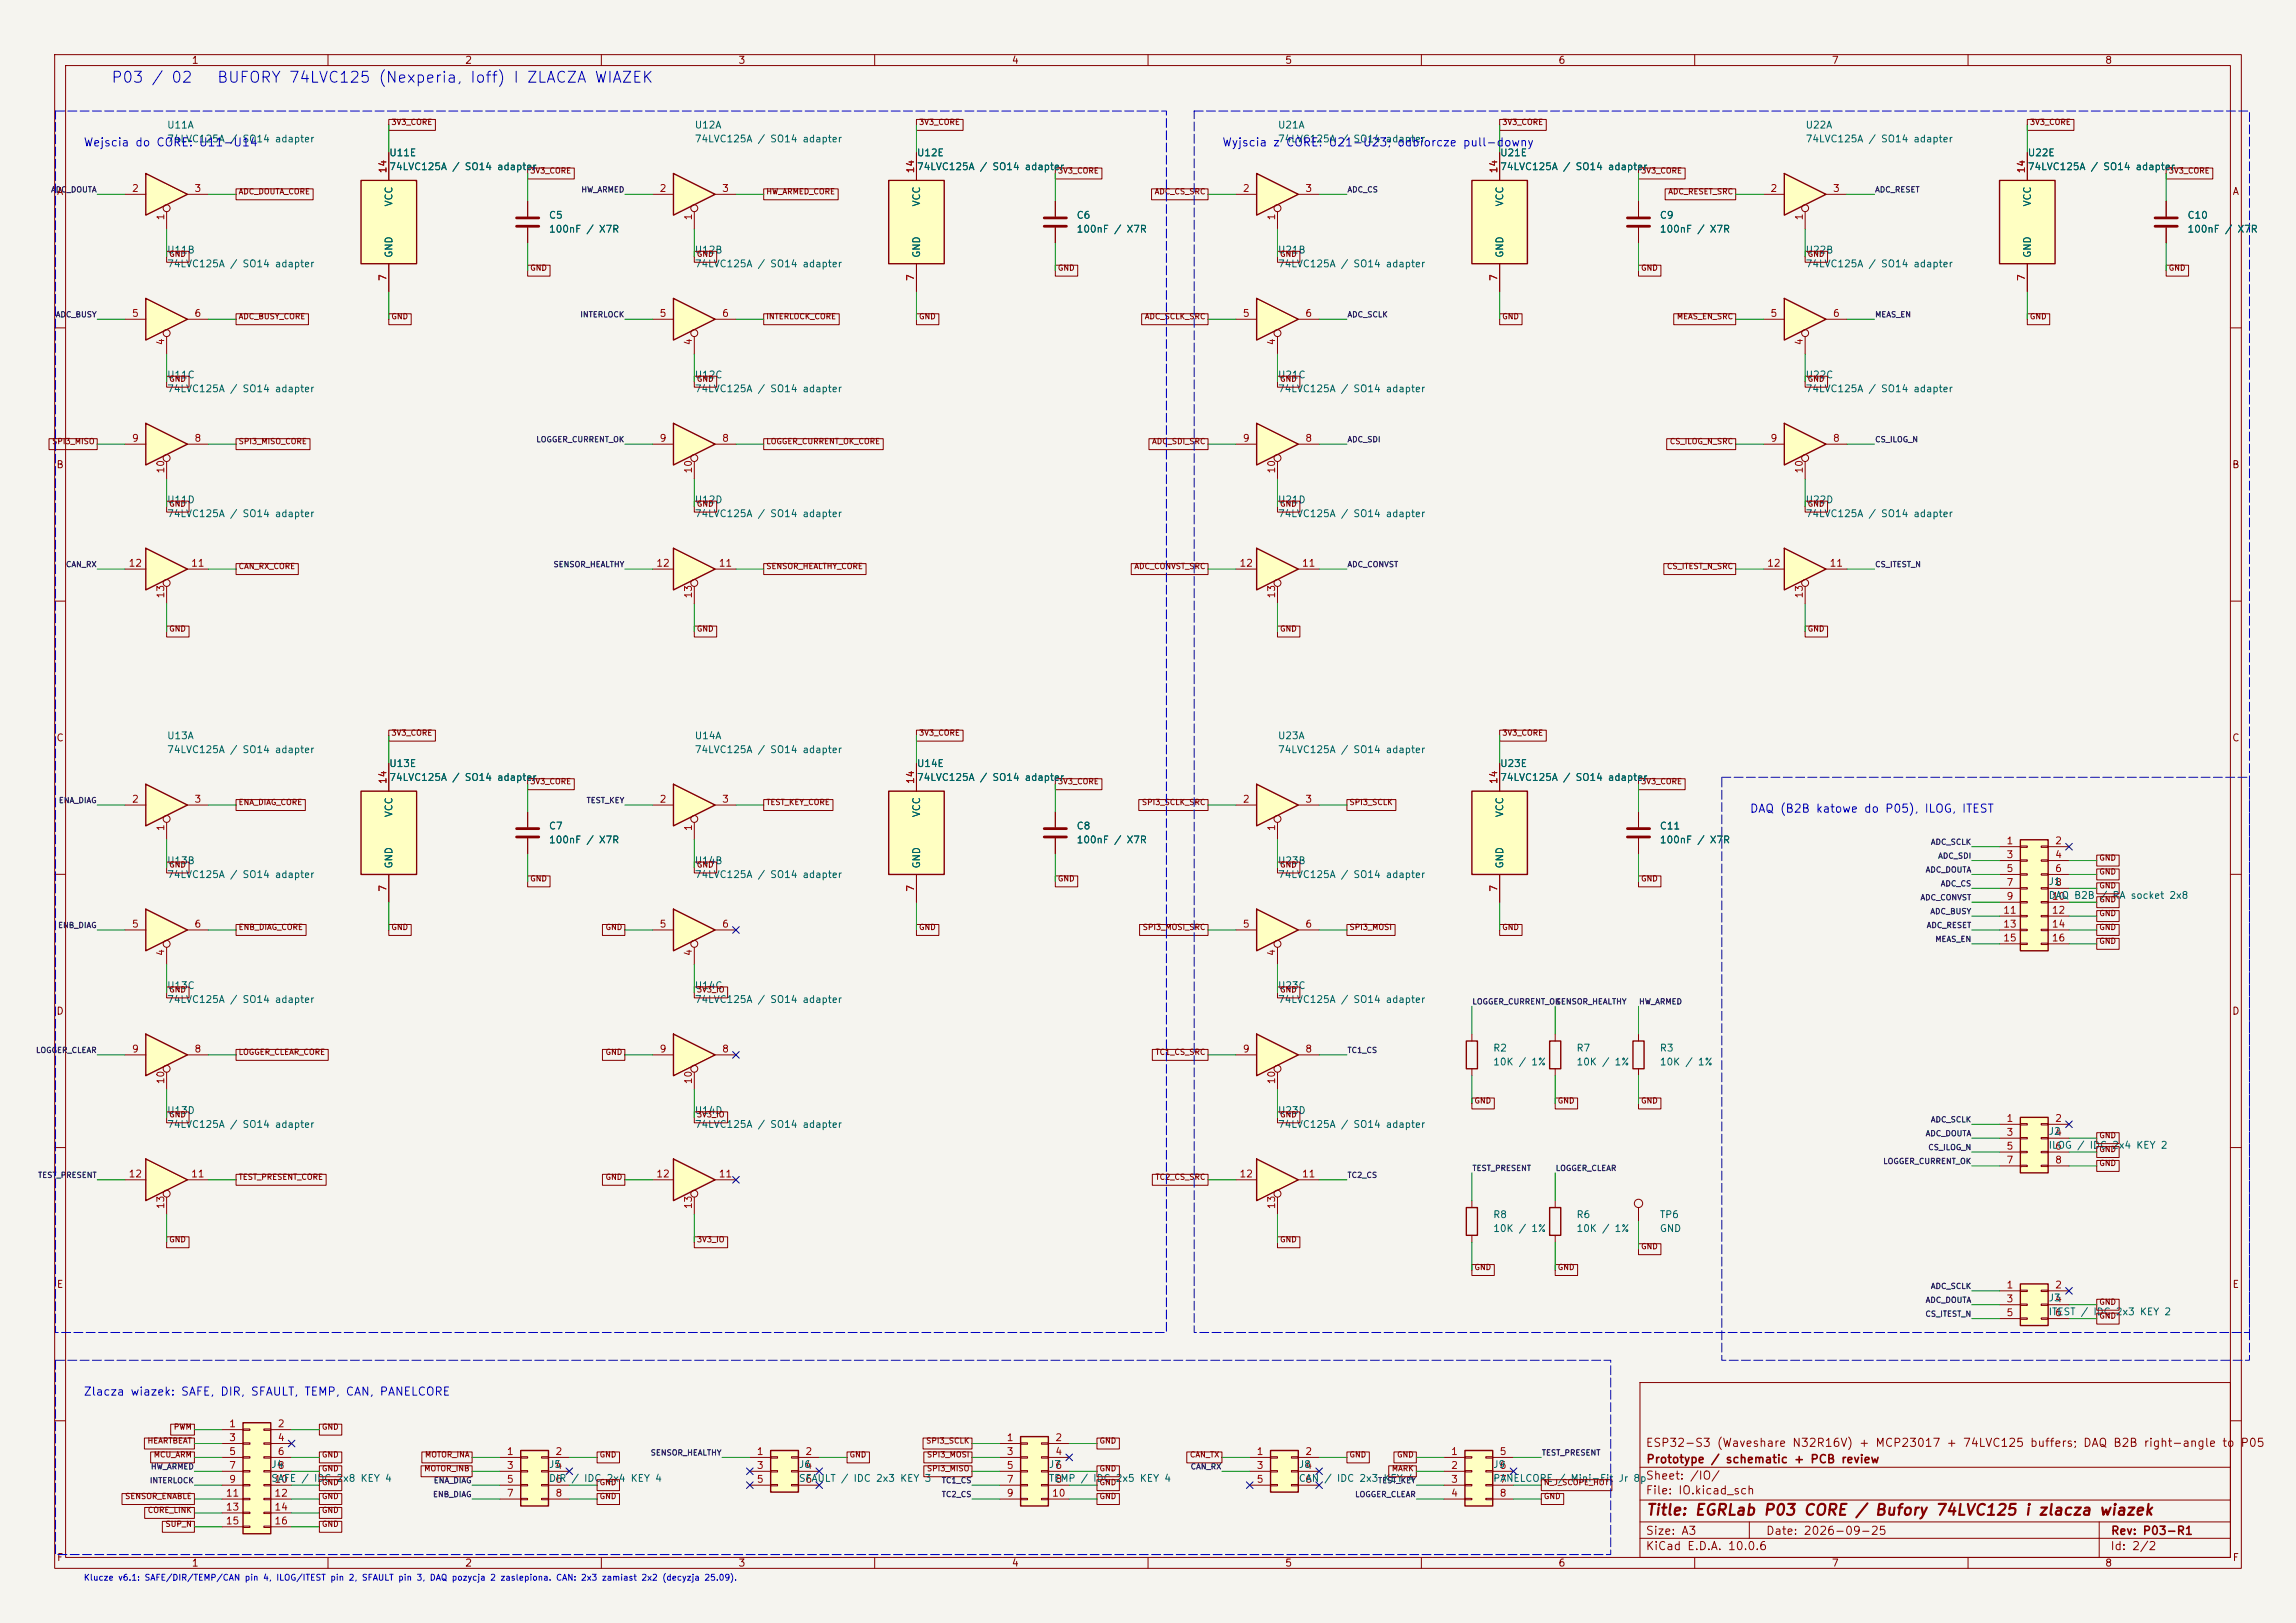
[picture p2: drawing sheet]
<svg xmlns="http://www.w3.org/2000/svg" width="420mm" height="297mm" viewBox="0 0 420 297" stroke-linecap="round" stroke-linejoin="round" font-family="sans-serif">
<defs><g id="words">
<g font-size="2" fill="#0000c2">
<text x="20.2" y="15.6">P03 / 02</text>
<text x="39.6" y="15.6">BUFORY 74LVC125 (Nexperia, Ioff) I ZLACZA WIAZEK</text>
</g>
<text font-size="2" fill="#840000" x="301" y="277.8">Title: EGRLab P03 CORE / Bufory 74LVC125 i zlacza wiazek</text>
<g font-size="1.5" fill="#0000c2">
<text x="15.2" y="27.2">Wejscia do CORE: U11-U14</text>
<text x="223.5" y="27.2">Wyjscia z CORE: U21-U23; odbiorcze pull-downy</text>
<text x="320" y="149.1">DAQ (B2B katowe do P05), ILOG, ITEST</text>
<text x="15.2" y="255.8">Zlacza wiazek: SAFE, DIR, SFAULT, TEMP, CAN, PANELCORE</text>
</g>
<g font-size="1.5" fill="#840000">
<text x="300.9" y="265.1">ESP32-S3 (Waveshare N32R16V) + MCP23017 + 74LVC125 buffers; DAQ B2B right-angle to P05</text>
<text x="301" y="268.1">Prototype / schematic + PCB review</text>
<text x="300.9" y="273.8">File: IO.kicad_sch</text>
<text x="300.9" y="271.1">Sheet: /IO/</text>
<text x="300.9" y="281.2">Size: A3</text>
<text x="322.9" y="281.2">Date: 2026-09-25</text>
<text x="386" y="281.2">Rev: P03-R1</text>
<text x="300.9" y="284">KiCad E.D.A. 10.0.6</text>
<text x="385.9" y="284">Id: 2/2</text>
</g>
<g font-size="1.3" fill="#840000">
<text x="35" y="12">1</text>
<text x="85" y="12">2</text>
<text x="135" y="12">3</text>
<text x="185" y="12">4</text>
<text x="235" y="12">5</text>
<text x="285" y="12">6</text>
<text x="335" y="12">7</text>
<text x="385" y="12">8</text>
<text x="10.3" y="36">A</text>
<text x="408.3" y="36">A</text>
<text x="10.2" y="86">B</text>
<text x="408.2" y="86">B</text>
<text x="10.2" y="136">C</text>
<text x="408.2" y="136">C</text>
<text x="10.2" y="186">D</text>
<text x="408.2" y="186">D</text>
<text x="10.3" y="236">E</text>
<text x="408.3" y="236">E</text>
<text x="10.3" y="286">F</text>
<text x="35" y="287">1</text>
<text x="85" y="287">2</text>
<text x="135" y="287">3</text>
<text x="185" y="287">4</text>
<text x="235" y="287">5</text>
<text x="285" y="287">6</text>
<text x="335" y="287">7</text>
<text x="385" y="287">8</text>
<text x="408.3" y="286">F</text>
</g>
<g font-size="1.3" fill="#006464">
<text x="30.5" y="23.8">U11A</text>
<text x="127" y="23.8">U12A</text>
<text x="233.7" y="23.8">U21A</text>
<text x="330.2" y="23.8">U22A</text>
<text x="30.5" y="26.4">74LVC125A / SO14 adapter</text>
<text x="71.1" y="28.9">U11E</text>
<text x="127" y="26.4">74LVC125A / SO14 adapter</text>
<text x="167.6" y="28.9">U12E</text>
<text x="233.7" y="26.4">74LVC125A / SO14 adapter</text>
<text x="274.3" y="28.9">U21E</text>
<text x="330.2" y="26.4">74LVC125A / SO14 adapter</text>
<text x="370.8" y="28.9">U22E</text>
<text x="71.1" y="31.4">74LVC125A / SO14 adapter</text>
<text x="167.6" y="31.4">74LVC125A / SO14 adapter</text>
<text x="274.3" y="31.4">74LVC125A / SO14 adapter</text>
<text x="370.8" y="31.4">74LVC125A / SO14 adapter</text>
<text x="72.1" y="37.9" transform="rotate(-90 72.1 37.9)">VCC</text>
<text x="100.3" y="40.3">C5</text>
<text x="168.6" y="37.9" transform="rotate(-90 168.6 37.9)">VCC</text>
<text x="196.8" y="40.3">C6</text>
<text x="275.3" y="37.9" transform="rotate(-90 275.3 37.9)">VCC</text>
<text x="303.5" y="40.3">C9</text>
<text x="371.8" y="37.9" transform="rotate(-90 371.8 37.9)">VCC</text>
<text x="400" y="40.3">C10</text>
<text x="30.5" y="46.7">U11B</text>
<text x="72.1" y="47.3" transform="rotate(-90 72.1 47.3)">GND</text>
<text x="100.3" y="42.9">100nF / X7R</text>
<text x="127" y="46.7">U12B</text>
<text x="168.6" y="47.3" transform="rotate(-90 168.6 47.3)">GND</text>
<text x="196.8" y="42.9">100nF / X7R</text>
<text x="233.7" y="46.7">U21B</text>
<text x="275.3" y="47.3" transform="rotate(-90 275.3 47.3)">GND</text>
<text x="303.5" y="42.9">100nF / X7R</text>
<text x="330.2" y="46.7">U22B</text>
<text x="371.8" y="47.3" transform="rotate(-90 371.8 47.3)">GND</text>
<text x="400" y="42.9">100nF / X7R</text>
<text x="30.5" y="49.2">74LVC125A / SO14 adapter</text>
<text x="127" y="49.2">74LVC125A / SO14 adapter</text>
<text x="233.7" y="49.2">74LVC125A / SO14 adapter</text>
<text x="330.2" y="49.2">74LVC125A / SO14 adapter</text>
<text x="30.5" y="69.5">U11C</text>
<text x="127" y="69.5">U12C</text>
<text x="233.7" y="69.5">U21C</text>
<text x="330.2" y="69.5">U22C</text>
<text x="30.5" y="72.1">74LVC125A / SO14 adapter</text>
<text x="127" y="72.1">74LVC125A / SO14 adapter</text>
<text x="233.7" y="72.1">74LVC125A / SO14 adapter</text>
<text x="330.2" y="72.1">74LVC125A / SO14 adapter</text>
<text x="30.5" y="92.4">U11D</text>
<text x="30.5" y="94.9">74LVC125A / SO14 adapter</text>
<text x="127" y="92.4">U12D</text>
<text x="127" y="94.9">74LVC125A / SO14 adapter</text>
<text x="233.7" y="92.4">U21D</text>
<text x="233.7" y="94.9">74LVC125A / SO14 adapter</text>
<text x="330.2" y="92.4">U22D</text>
<text x="330.2" y="94.9">74LVC125A / SO14 adapter</text>
<text x="30.5" y="135.6">U13A</text>
<text x="127" y="135.6">U14A</text>
<text x="233.7" y="135.6">U23A</text>
<text x="30.5" y="138.1">74LVC125A / SO14 adapter</text>
<text x="71.1" y="140.7">U13E</text>
<text x="71.1" y="143.2">74LVC125A / SO14 adapter</text>
<text x="127" y="138.1">74LVC125A / SO14 adapter</text>
<text x="167.6" y="140.7">U14E</text>
<text x="167.6" y="143.2">74LVC125A / SO14 adapter</text>
<text x="233.7" y="138.1">74LVC125A / SO14 adapter</text>
<text x="274.3" y="140.7">U23E</text>
<text x="274.3" y="143.2">74LVC125A / SO14 adapter</text>
<text x="72.1" y="149.7" transform="rotate(-90 72.1 149.7)">VCC</text>
<text x="168.6" y="149.7" transform="rotate(-90 168.6 149.7)">VCC</text>
<text x="275.3" y="149.7" transform="rotate(-90 275.3 149.7)">VCC</text>
<text x="100.3" y="152.1">C7</text>
<text x="100.3" y="154.6">100nF / X7R</text>
<text x="196.8" y="152.1">C8</text>
<text x="196.8" y="154.6">100nF / X7R</text>
<text x="303.5" y="152.1">C11</text>
<text x="303.5" y="154.6">100nF / X7R</text>
<text x="30.5" y="158.4">U13B</text>
<text x="30.5" y="161">74LVC125A / SO14 adapter</text>
<text x="72.1" y="159" transform="rotate(-90 72.1 159)">GND</text>
<text x="127" y="158.4">U14B</text>
<text x="127" y="161">74LVC125A / SO14 adapter</text>
<text x="168.6" y="159" transform="rotate(-90 168.6 159)">GND</text>
<text x="233.7" y="158.4">U23B</text>
<text x="233.7" y="161">74LVC125A / SO14 adapter</text>
<text x="275.3" y="159" transform="rotate(-90 275.3 159)">GND</text>
<text x="374.6" y="162.3">J1</text>
<text x="374.6" y="164.8">DAQ B2B / RA socket 2x8</text>
<text x="30.5" y="181.3">U13C</text>
<text x="30.5" y="183.8">74LVC125A / SO14 adapter</text>
<text x="127" y="181.3">U14C</text>
<text x="127" y="183.8">74LVC125A / SO14 adapter</text>
<text x="233.7" y="181.3">U23C</text>
<text x="233.7" y="183.8">74LVC125A / SO14 adapter</text>
<text x="273" y="192.7">R2</text>
<text x="273" y="195.3">10K / 1%</text>
<text x="288.3" y="192.7">R7</text>
<text x="288.3" y="195.3">10K / 1%</text>
<text x="303.5" y="192.7">R3</text>
<text x="303.5" y="195.3">10K / 1%</text>
<text x="30.5" y="204.2">U13D</text>
<text x="30.5" y="206.7">74LVC125A / SO14 adapter</text>
<text x="127" y="204.2">U14D</text>
<text x="127" y="206.7">74LVC125A / SO14 adapter</text>
<text x="233.7" y="204.2">U23D</text>
<text x="233.7" y="206.7">74LVC125A / SO14 adapter</text>
<text x="374.6" y="208">J2</text>
<text x="374.6" y="210.5">ILOG / IDC 2x4 KEY 2</text>
<text x="273" y="223.2">R8</text>
<text x="273" y="225.8">10K / 1%</text>
<text x="288.3" y="223.2">R6</text>
<text x="288.3" y="225.8">10K / 1%</text>
<text x="303.5" y="223.2">TP6</text>
<text x="303.5" y="225.8">GND</text>
<text x="374.6" y="238.5">J3</text>
<text x="374.6" y="241">ITEST / IDC 2x3 KEY 2</text>
<text x="49.5" y="268.9">J4</text>
<text x="100.3" y="268.9">J5</text>
<text x="146" y="268.9">J6</text>
<text x="191.8" y="268.9">J7</text>
<text x="237.5" y="268.9">J8</text>
<text x="273" y="268.9">J9</text>
<text x="49.5" y="271.5">SAFE / IDC 2x8 KEY 4</text>
<text x="100.3" y="271.5">DIR / IDC 2x4 KEY 4</text>
<text x="146" y="271.5">SFAULT / IDC 2x3 KEY 3</text>
<text x="191.8" y="271.5">TEMP / IDC 2x5 KEY 4</text>
<text x="237.5" y="271.5">CAN / IDC 2x3 KEY 4</text>
<text x="273" y="271.5">PANELCORE / Mini-Fit Jr 8p</text>
</g>
<g font-size="1.3" fill="#a90000">
<text x="24" y="35.4">2</text>
<text x="35.5" y="35.4">3</text>
<text x="71" y="31.8" transform="rotate(-90 71 31.8)">14</text>
<text x="120.6" y="35.4">2</text>
<text x="132" y="35.4">3</text>
<text x="167.5" y="31.8" transform="rotate(-90 167.5 31.8)">14</text>
<text x="227.2" y="35.4">2</text>
<text x="238.7" y="35.4">3</text>
<text x="274.2" y="31.8" transform="rotate(-90 274.2 31.8)">14</text>
<text x="323.8" y="35.4">2</text>
<text x="335.2" y="35.4">3</text>
<text x="370.7" y="31.8" transform="rotate(-90 370.7 31.8)">14</text>
<text x="30.3" y="40.4" transform="rotate(-90 30.3 40.4)">1</text>
<text x="126.9" y="40.4" transform="rotate(-90 126.9 40.4)">1</text>
<text x="233.5" y="40.4" transform="rotate(-90 233.5 40.4)">1</text>
<text x="330.1" y="40.4" transform="rotate(-90 330.1 40.4)">1</text>
<text x="71" y="51.5" transform="rotate(-90 71 51.5)">7</text>
<text x="167.5" y="51.5" transform="rotate(-90 167.5 51.5)">7</text>
<text x="274.2" y="51.5" transform="rotate(-90 274.2 51.5)">7</text>
<text x="370.7" y="51.5" transform="rotate(-90 370.7 51.5)">7</text>
<text x="24" y="58.3">5</text>
<text x="35.5" y="58.3">6</text>
<text x="120.6" y="58.3">5</text>
<text x="132" y="58.3">6</text>
<text x="227.2" y="58.3">5</text>
<text x="238.7" y="58.3">6</text>
<text x="323.8" y="58.3">5</text>
<text x="335.2" y="58.3">6</text>
<text x="30.3" y="63.3" transform="rotate(-90 30.3 63.3)">4</text>
<text x="126.9" y="63.3" transform="rotate(-90 126.9 63.3)">4</text>
<text x="233.5" y="63.3" transform="rotate(-90 233.5 63.3)">4</text>
<text x="330.1" y="63.3" transform="rotate(-90 330.1 63.3)">4</text>
<text x="24" y="81.1">9</text>
<text x="35.5" y="81.1">8</text>
<text x="120.6" y="81.1">9</text>
<text x="132" y="81.1">8</text>
<text x="227.2" y="81.1">9</text>
<text x="238.7" y="81.1">8</text>
<text x="323.8" y="81.1">9</text>
<text x="335.2" y="81.1">8</text>
<text x="30.3" y="86.7" transform="rotate(-90 30.3 86.7)">10</text>
<text x="126.9" y="86.7" transform="rotate(-90 126.9 86.7)">10</text>
<text x="233.5" y="86.7" transform="rotate(-90 233.5 86.7)">10</text>
<text x="330.1" y="86.7" transform="rotate(-90 330.1 86.7)">10</text>
<text x="23.4" y="104">12</text>
<text x="34.9" y="104">11</text>
<text x="119.9" y="104">12</text>
<text x="131.4" y="104">11</text>
<text x="226.6" y="104">12</text>
<text x="238.1" y="104">11</text>
<text x="323.1" y="104">12</text>
<text x="334.6" y="104">11</text>
<text x="30.3" y="109.6" transform="rotate(-90 30.3 109.6)">13</text>
<text x="126.9" y="109.6" transform="rotate(-90 126.9 109.6)">13</text>
<text x="233.5" y="109.6" transform="rotate(-90 233.5 109.6)">13</text>
<text x="330.1" y="109.6" transform="rotate(-90 330.1 109.6)">13</text>
<text x="71" y="143.6" transform="rotate(-90 71 143.6)">14</text>
<text x="167.5" y="143.6" transform="rotate(-90 167.5 143.6)">14</text>
<text x="274.2" y="143.6" transform="rotate(-90 274.2 143.6)">14</text>
<text x="24" y="147.2">2</text>
<text x="35.5" y="147.2">3</text>
<text x="120.6" y="147.2">2</text>
<text x="132" y="147.2">3</text>
<text x="227.2" y="147.2">2</text>
<text x="238.7" y="147.2">3</text>
<text x="30.3" y="152.2" transform="rotate(-90 30.3 152.2)">1</text>
<text x="126.9" y="152.2" transform="rotate(-90 126.9 152.2)">1</text>
<text x="233.5" y="152.2" transform="rotate(-90 233.5 152.2)">1</text>
<text x="366.9" y="154.8">1</text>
<text x="375.8" y="154.8">2</text>
<text x="366.9" y="157.3">3</text>
<text x="366.9" y="159.9">5</text>
<text x="375.8" y="157.3">4</text>
<text x="375.8" y="159.9">6</text>
<text x="71" y="163.3" transform="rotate(-90 71 163.3)">7</text>
<text x="167.5" y="163.3" transform="rotate(-90 167.5 163.3)">7</text>
<text x="274.2" y="163.3" transform="rotate(-90 274.2 163.3)">7</text>
<text x="366.3" y="167.5">11</text>
<text x="366.9" y="162.4">7</text>
<text x="366.9" y="165">9</text>
<text x="375.2" y="165">10</text>
<text x="375.2" y="167.5">12</text>
<text x="375.8" y="162.4">8</text>
<text x="24" y="170">5</text>
<text x="35.5" y="170">6</text>
<text x="120.6" y="170">5</text>
<text x="132" y="170">6</text>
<text x="227.2" y="170">5</text>
<text x="238.7" y="170">6</text>
<text x="366.3" y="170">13</text>
<text x="366.3" y="172.6">15</text>
<text x="375.2" y="170">14</text>
<text x="375.2" y="172.6">16</text>
<text x="30.3" y="175" transform="rotate(-90 30.3 175)">4</text>
<text x="126.9" y="175" transform="rotate(-90 126.9 175)">4</text>
<text x="233.5" y="175" transform="rotate(-90 233.5 175)">4</text>
<text x="24" y="192.9">9</text>
<text x="35.5" y="192.9">8</text>
<text x="120.6" y="192.9">9</text>
<text x="132" y="192.9">8</text>
<text x="227.2" y="192.9">9</text>
<text x="238.7" y="192.9">8</text>
<text x="30.3" y="198.5" transform="rotate(-90 30.3 198.5)">10</text>
<text x="126.9" y="198.5" transform="rotate(-90 126.9 198.5)">10</text>
<text x="233.5" y="198.5" transform="rotate(-90 233.5 198.5)">10</text>
<text x="366.9" y="205.6">1</text>
<text x="366.9" y="208.1">3</text>
<text x="375.8" y="205.6">2</text>
<text x="375.8" y="208.1">4</text>
<text x="23.4" y="215.8">12</text>
<text x="34.9" y="215.8">11</text>
<text x="119.9" y="215.8">12</text>
<text x="131.4" y="215.8">11</text>
<text x="226.6" y="215.8">12</text>
<text x="238.1" y="215.8">11</text>
<text x="366.9" y="210.7">5</text>
<text x="366.9" y="213.2">7</text>
<text x="375.8" y="210.7">6</text>
<text x="375.8" y="213.2">8</text>
<text x="30.3" y="221.4" transform="rotate(-90 30.3 221.4)">13</text>
<text x="126.9" y="221.4" transform="rotate(-90 126.9 221.4)">13</text>
<text x="233.5" y="221.4" transform="rotate(-90 233.5 221.4)">13</text>
<text x="366.9" y="236.1">1</text>
<text x="366.9" y="238.6">3</text>
<text x="375.8" y="236.1">2</text>
<text x="375.8" y="238.6">4</text>
<text x="366.9" y="241.2">5</text>
<text x="375.8" y="241.2">6</text>
<text x="41.8" y="261.5">1</text>
<text x="50.7" y="261.5">2</text>
<text x="41.8" y="264">3</text>
<text x="41.8" y="266.6">5</text>
<text x="41.8" y="269.1">7</text>
<text x="50.7" y="264">4</text>
<text x="50.7" y="266.6">6</text>
<text x="50.7" y="269.1">8</text>
<text x="92.6" y="266.6">1</text>
<text x="92.6" y="269.1">3</text>
<text x="101.5" y="266.6">2</text>
<text x="101.5" y="269.1">4</text>
<text x="138.3" y="266.6">1</text>
<text x="138.3" y="269.1">3</text>
<text x="147.2" y="266.6">2</text>
<text x="147.2" y="269.1">4</text>
<text x="184.1" y="264">1</text>
<text x="184.1" y="266.6">3</text>
<text x="184.1" y="269.1">5</text>
<text x="192.9" y="264">2</text>
<text x="192.9" y="266.6">4</text>
<text x="192.9" y="269.1">6</text>
<text x="229.8" y="266.6">1</text>
<text x="229.8" y="269.1">3</text>
<text x="238.7" y="266.6">2</text>
<text x="238.7" y="269.1">4</text>
<text x="265.3" y="266.6">1</text>
<text x="265.3" y="269.1">2</text>
<text x="274.2" y="266.6">5</text>
<text x="274.2" y="269.1">6</text>
<text x="41.2" y="274.2">11</text>
<text x="41.8" y="271.6">9</text>
<text x="50.1" y="271.6">10</text>
<text x="50.1" y="274.2">12</text>
<text x="92.6" y="271.6">5</text>
<text x="92.6" y="274.2">7</text>
<text x="101.5" y="271.6">6</text>
<text x="101.5" y="274.2">8</text>
<text x="138.3" y="271.6">5</text>
<text x="147.2" y="271.6">6</text>
<text x="184.1" y="271.6">7</text>
<text x="184.1" y="274.2">9</text>
<text x="192.3" y="274.2">10</text>
<text x="192.9" y="271.6">8</text>
<text x="229.8" y="271.6">5</text>
<text x="238.7" y="271.6">6</text>
<text x="265.3" y="271.6">3</text>
<text x="265.3" y="274.2">4</text>
<text x="274.2" y="271.6">7</text>
<text x="274.2" y="274.2">8</text>
<text x="41.2" y="276.7">13</text>
<text x="41.2" y="279.3">15</text>
<text x="50.1" y="276.7">14</text>
<text x="50.1" y="279.3">16</text>
</g>
<text font-size="1.1" fill="#0000c2" x="15.2" y="289.5">Klucze v6.1: SAFE/DIR/TEMP/CAN pin 4, ILOG/ITEST pin 2, SFAULT pin 3, DAQ pozycja 2 zaslepiona. CAN: 2x3 zamiast 2x2 (decyzja 25.09).</text>
<g font-size="1" fill="#840000">
<text x="71.5" y="23.1">3V3_CORE</text>
<text x="168" y="23.1">3V3_CORE</text>
<text x="274.7" y="23.1">3V3_CORE</text>
<text x="371.2" y="23.1">3V3_CORE</text>
<text x="43.6" y="35.8">ADC_DOUTA_CORE</text>
<text x="96.9" y="32">3V3_CORE</text>
<text x="140.1" y="35.8">HW_ARMED_CORE</text>
<text x="193.4" y="32">3V3_CORE</text>
<text x="211.1" y="35.8">ADC_CS_SRC</text>
<text x="300.1" y="32">3V3_CORE</text>
<text x="305.1" y="35.8">ADC_RESET_SRC</text>
<text x="396.6" y="32">3V3_CORE</text>
<text x="30.9" y="47.2">GND</text>
<text x="127.4" y="47.2">GND</text>
<text x="234.1" y="47.2">GND</text>
<text x="330.6" y="47.2">GND</text>
<text x="96.9" y="49.8">GND</text>
<text x="193.4" y="49.8">GND</text>
<text x="300.1" y="49.8">GND</text>
<text x="396.6" y="49.8">GND</text>
<text x="43.6" y="58.7">ADC_BUSY_CORE</text>
<text x="71.5" y="58.7">GND</text>
<text x="140.1" y="58.7">INTERLOCK_CORE</text>
<text x="168" y="58.7">GND</text>
<text x="209.3" y="58.7">ADC_SCLK_SRC</text>
<text x="274.7" y="58.7">GND</text>
<text x="306.6" y="58.7">MEAS_EN_SRC</text>
<text x="371.2" y="58.7">GND</text>
<text x="30.9" y="70.1">GND</text>
<text x="127.4" y="70.1">GND</text>
<text x="234.1" y="70.1">GND</text>
<text x="330.6" y="70.1">GND</text>
<text x="9.4" y="81.5">SPI3_MISO</text>
<text x="43.6" y="81.5">SPI3_MISO_CORE</text>
<text x="140.1" y="81.5">LOGGER_CURRENT_OK_CORE</text>
<text x="210.6" y="81.5">ADC_SDI_SRC</text>
<text x="305.4" y="81.5">CS_ILOG_N_SRC</text>
<text x="30.9" y="93">GND</text>
<text x="127.4" y="93">GND</text>
<text x="234.1" y="93">GND</text>
<text x="330.6" y="93">GND</text>
<text x="43.6" y="104.4">CAN_RX_CORE</text>
<text x="140.1" y="104.4">SENSOR_HEALTHY_CORE</text>
<text x="207.4" y="104.4">ADC_CONVST_SRC</text>
<text x="304.8" y="104.4">CS_ITEST_N_SRC</text>
<text x="30.9" y="115.8">GND</text>
<text x="127.4" y="115.8">GND</text>
<text x="234.1" y="115.8">GND</text>
<text x="330.6" y="115.8">GND</text>
<text x="71.5" y="134.9">3V3_CORE</text>
<text x="168" y="134.9">3V3_CORE</text>
<text x="274.7" y="134.9">3V3_CORE</text>
<text x="96.9" y="143.8">3V3_CORE</text>
<text x="193.4" y="143.8">3V3_CORE</text>
<text x="300.1" y="143.8">3V3_CORE</text>
<text x="43.6" y="147.6">ENA_DIAG_CORE</text>
<text x="140.1" y="147.6">TEST_KEY_CORE</text>
<text x="208.8" y="147.6">SPI3_SCLK_SRC</text>
<text x="246.8" y="147.6">SPI3_SCLK</text>
<text x="30.9" y="159">GND</text>
<text x="96.9" y="161.5">GND</text>
<text x="127.4" y="159">GND</text>
<text x="193.4" y="161.5">GND</text>
<text x="234.1" y="159">GND</text>
<text x="300.1" y="161.5">GND</text>
<text x="383.9" y="160.3">GND</text>
<text x="383.9" y="157.7">GND</text>
<text x="383.9" y="167.9">GND</text>
<text x="383.9" y="165.3">GND</text>
<text x="383.9" y="162.8">GND</text>
<text x="43.6" y="170.4">ENB_DIAG_CORE</text>
<text x="71.5" y="170.4">GND</text>
<text x="110.7" y="170.4">GND</text>
<text x="168" y="170.4">GND</text>
<text x="208.9" y="170.4">SPI3_MOSI_SRC</text>
<text x="246.8" y="170.4">SPI3_MOSI</text>
<text x="274.7" y="170.4">GND</text>
<text x="383.9" y="170.4">GND</text>
<text x="383.9" y="173">GND</text>
<text x="30.9" y="181.9">GND</text>
<text x="127.4" y="181.9">3V3_IO</text>
<text x="234.1" y="181.9">GND</text>
<text x="43.6" y="193.3">LOGGER_CLEAR_CORE</text>
<text x="110.7" y="193.3">GND</text>
<text x="211.3" y="193.3">TC1_CS_SRC</text>
<text x="269.6" y="202.2">GND</text>
<text x="284.9" y="202.2">GND</text>
<text x="300.1" y="202.2">GND</text>
<text x="30.9" y="204.7">GND</text>
<text x="127.4" y="204.7">3V3_IO</text>
<text x="234.1" y="204.7">GND</text>
<text x="383.9" y="208.5">GND</text>
<text x="383.9" y="211.1">GND</text>
<text x="383.9" y="213.6">GND</text>
<text x="43.6" y="216.1">TEST_PRESENT_CORE</text>
<text x="110.7" y="216.1">GND</text>
<text x="211.3" y="216.1">TC2_CS_SRC</text>
<text x="30.9" y="227.6">GND</text>
<text x="127.4" y="227.6">3V3_IO</text>
<text x="234.1" y="227.6">GND</text>
<text x="269.6" y="232.7">GND</text>
<text x="284.9" y="232.7">GND</text>
<text x="300.1" y="228.8">GND</text>
<text x="383.9" y="239">GND</text>
<text x="383.9" y="241.5">GND</text>
<text x="31.7" y="261.9">PWM</text>
<text x="58.8" y="261.9">GND</text>
<text x="26.9" y="264.4">HEARTBEAT</text>
<text x="28" y="266.9">MCU_ARM</text>
<text x="58.8" y="266.9">GND</text>
<text x="58.8" y="269.5">GND</text>
<text x="77.5" y="269.5">MOTOR_INB</text>
<text x="77.6" y="266.9">MOTOR_INA</text>
<text x="109.6" y="266.9">GND</text>
<text x="155.3" y="266.9">GND</text>
<text x="169.3" y="264.4">SPI3_SCLK</text>
<text x="169.5" y="266.9">SPI3_MOSI</text>
<text x="169.5" y="269.5">SPI3_MISO</text>
<text x="201" y="264.4">GND</text>
<text x="201" y="269.5">GND</text>
<text x="217.6" y="266.9">CAN_TX</text>
<text x="246.8" y="266.9">GND</text>
<text x="254.5" y="269.5">MARK</text>
<text x="255.5" y="266.9">GND</text>
<text x="22.8" y="274.6">SENSOR_ENABLE</text>
<text x="58.8" y="274.6">GND</text>
<text x="58.8" y="272">GND</text>
<text x="109.6" y="272">GND</text>
<text x="109.6" y="274.6">GND</text>
<text x="201" y="272">GND</text>
<text x="201" y="274.6">GND</text>
<text x="282.3" y="272">N_J_SCOPE_HOT</text>
<text x="282.3" y="274.6">GND</text>
<text x="26.9" y="277.1">CORE_LINK</text>
<text x="30.2" y="279.6">SUP_N</text>
<text x="58.8" y="277.1">GND</text>
<text x="58.8" y="279.6">GND</text>
</g>
<g font-size="1" fill="#0f0f0f">
<text x="9.2" y="35.5">ADC_DOUTA</text>
<text x="106.2" y="35.5">HW_ARMED</text>
<text x="246.4" y="35.5">ADC_CS</text>
<text x="342.9" y="35.5">ADC_RESET</text>
<text x="10.1" y="58.3">ADC_BUSY</text>
<text x="106.1" y="58.3">INTERLOCK</text>
<text x="246.4" y="58.3">ADC_SCLK</text>
<text x="342.9" y="58.3">MEAS_EN</text>
<text x="98" y="81.2">LOGGER_CURRENT_OK</text>
<text x="246.4" y="81.2">ADC_SDI</text>
<text x="342.9" y="81.2">CS_ILOG_N</text>
<text x="12" y="104">CAN_RX</text>
<text x="101.1" y="104">SENSOR_HEALTHY</text>
<text x="246.4" y="104">ADC_CONVST</text>
<text x="342.9" y="104">CS_ITEST_N</text>
<text x="10.7" y="147.2">ENA_DIAG</text>
<text x="107.2" y="147.2">TEST_KEY</text>
<text x="353.1" y="154.8">ADC_SCLK</text>
<text x="352.1" y="159.9">ADC_DOUTA</text>
<text x="354.4" y="157.4">ADC_SDI</text>
<text x="351.2" y="165">ADC_CONVST</text>
<text x="353" y="167.5">ADC_BUSY</text>
<text x="354.9" y="162.5">ADC_CS</text>
<text x="10.5" y="170.1">ENB_DIAG</text>
<text x="352.3" y="170.1">ADC_RESET</text>
<text x="353.9" y="172.6">MEAS_EN</text>
<text x="269.2" y="184">LOGGER_CURRENT_OK</text>
<text x="284.5" y="184">SENSOR_HEALTHY</text>
<text x="299.7" y="184">HW_ARMED</text>
<text x="6.5" y="192.9">LOGGER_CLEAR</text>
<text x="246.4" y="192.9">TC1_CS</text>
<text x="352.1" y="208.2">ADC_DOUTA</text>
<text x="353.1" y="205.6">ADC_SCLK</text>
<text x="6.9" y="215.8">TEST_PRESENT</text>
<text x="246.4" y="215.8">TC2_CS</text>
<text x="269.2" y="214.5">TEST_PRESENT</text>
<text x="284.5" y="214.5">LOGGER_CLEAR</text>
<text x="344.4" y="213.3">LOGGER_CURRENT_OK</text>
<text x="352.6" y="210.7">CS_ILOG_N</text>
<text x="352.1" y="238.7">ADC_DOUTA</text>
<text x="353.1" y="236.1">ADC_SCLK</text>
<text x="352.1" y="241.2">CS_ITEST_N</text>
<text x="27.5" y="269.1">HW_ARMED</text>
<text x="118.9" y="266.6">SENSOR_HEALTHY</text>
<text x="217.7" y="269.1">CAN_RX</text>
<text x="281.9" y="266.6">TEST_PRESENT</text>
<text x="27.3" y="271.7">INTERLOCK</text>
<text x="79.1" y="274.2">ENB_DIAG</text>
<text x="79.3" y="271.7">ENA_DIAG</text>
<text x="172.2" y="271.7">TC1_CS</text>
<text x="172.2" y="274.2">TC2_CS</text>
<text x="247.8" y="274.2">LOGGER_CLEAR</text>
<text x="252" y="271.7">TEST_KEY</text>
</g>
</g></defs>
<path d="M0 0h420v297h-420z" fill="#f5f4ef" stroke="#f5f4ef" stroke-width=".18"/>
<g fill="none" stroke="#840000" stroke-width=".18">
<path d="M10 10h400v277h-400zM12 12h396v273h-396zM60 10v2M110 10v2M160 10v2M210 10v2M260 10v2M310 10v2M360 10v2M10 60h2M408 60h2M10 110h2"/>
<path d="M408 110h2M10 160h2M408 160h2M10 210h2M408 210h2M300 253h108v32h-108zM10 260h2M300 278.5h108M300 274.5h108M300 268.5h108M320 278.5v3M384 278.5v6.5"/>
<path d="M408 260h2M60 285v2M110 285v2M160 285v2M210 285v2M260 285v2M300 281.5h108M310 285v2M360 285v2"/>
</g>
<path d="M44.4 260.3h5.1v20.4h-5.1z" fill="#ffffc2"/>
<path d="M44.4 260.3h5.1v20.4h-5.1z" fill="none" stroke="#840000" stroke-width=".25"/>
<g fill="none" stroke="#840000" stroke-width=".18">
<path d="M40.6 261.6h3.8M40.6 264.2h3.8M40.6 266.7h3.8M40.6 269.2h3.8M40.6 271.8h3.8M40.6 274.3h3.8M40.6 276.9h3.8M40.6 279.4h3.8M44.4 261.5h1.3v.2h-1.3zM44.4 264h1.3v.3h-1.3zM44.4 266.6h1.3v.2h-1.3zM44.4 269.1h1.3v.3h-1.3z"/>
<path d="M44.4 271.7h1.3v.2h-1.3zM44.4 274.2h1.3v.2h-1.3zM44.4 276.7h1.3v.3h-1.3zM44.4 279.3h1.3v.2h-1.3zM48.3 261.5h1.2v.2h-1.2zM48.3 264h1.2v.3h-1.2zM48.3 266.6h1.2v.2h-1.2zM48.3 269.1h1.2v.3h-1.2zM48.3 271.7h1.2v.2h-1.2zM48.3 274.2h1.2v.2h-1.2zM48.3 276.7h1.2v.3h-1.2zM48.3 279.3h1.2v.2h-1.2z"/>
<path d="M49.5 261.6h3.8M49.5 264.2h3.8M49.5 266.7h3.8M49.5 269.2h3.8M49.5 271.8h3.8M49.5 274.3h3.8M49.5 276.9h3.8M49.5 279.4h3.8"/>
</g>
<path d="M123.2 77.5l7.6 3.8-7.6 3.8z" fill="#ffffc2"/>
<path d="M123.2 77.5l7.6 3.8-7.6 3.8z" fill="none" stroke="#840000" stroke-width=".25"/>
<g fill="none" stroke="#840000" stroke-width=".18">
<path d="M119.4 81.3h3.8M127 84.5v3.1M130.8 81.3h3.8"/>
<circle cx="127" cy="83.8" r=".63"/>
</g>
<path d="M369.6 204.5h5v10.1h-5z" fill="#ffffc2"/>
<path d="M369.6 204.5h5v10.1h-5z" fill="none" stroke="#840000" stroke-width=".25"/>
<g fill="none" stroke="#840000" stroke-width=".18">
<path d="M365.8 205.7h3.8M365.8 208.3h3.8M365.8 210.8h3.8M365.8 213.4h3.8M369.6 205.6h1.2v.3h-1.2zM369.6 208.2h1.2v.2h-1.2zM369.6 210.7h1.2v.2h-1.2zM369.6 213.2h1.2v.3h-1.2zM373.4 205.6h1.2v.3h-1.2zM373.4 208.2h1.2v.2h-1.2zM373.4 210.7h1.2v.2h-1.2zM373.4 213.2h1.2v.3h-1.2z"/>
<path d="M374.6 205.7h3.9M374.6 208.3h3.9M374.6 210.8h3.9M374.6 213.4h3.9"/>
</g>
<path d="M26.7 189.2l7.6 3.8-7.6 3.9z" fill="#ffffc2"/>
<path d="M26.7 189.2l7.6 3.8-7.6 3.9z" fill="none" stroke="#840000" stroke-width=".25"/>
<g fill="none" stroke="#840000" stroke-width=".18">
<path d="M22.9 193h3.8M30.5 196.2v3.2M34.3 193h3.8"/>
<circle cx="30.5" cy="195.6" r=".63"/>
</g>
<path d="M369.6 234.9h5v7.7h-5z" fill="#ffffc2"/>
<path d="M369.6 234.9h5v7.7h-5z" fill="none" stroke="#840000" stroke-width=".25"/>
<path d="M365.8 236.2h3.8M365.8 238.8h3.8M369.6 236.1h1.2v.2h-1.2zM369.6 238.6h1.2v.3h-1.2zM373.4 236.1h1.2v.2h-1.2zM373.4 238.6h1.2v.3h-1.2zM374.6 236.2h3.9M374.6 238.8h3.9M365.8 241.3h3.8M369.6 241.2h1.2v.2h-1.2zM373.4 241.2h1.2v.2h-1.2zM374.6 241.3h3.9" fill="none" stroke="#840000" stroke-width=".18"/>
<path d="M229.9 143.5l7.6 3.8-7.6 3.8z" fill="#ffffc2"/>
<path d="M229.9 143.5l7.6 3.8-7.6 3.8z" fill="none" stroke="#840000" stroke-width=".25"/>
<g fill="none" stroke="#840000" stroke-width=".18">
<path d="M226.1 147.3h3.8M233.7 150.5v3.2M237.5 147.3h3.8"/>
<circle cx="233.7" cy="149.9" r=".63"/>
</g>
<path d="M365.8 33h10.1v15.3h-10.1z" fill="#ffffc2"/>
<path d="M365.8 33h10.1v15.3h-10.1z" fill="none" stroke="#840000" stroke-width=".25"/>
<path d="M370.8 27.9v5.1M370.8 48.3v5" fill="none" stroke="#840000" stroke-width=".18"/>
<path d="M268 265.4h5v10.2h-5z" fill="#ffffc2"/>
<path d="M268 265.4h5v10.2h-5z" fill="none" stroke="#840000" stroke-width=".25"/>
<g fill="none" stroke="#840000" stroke-width=".18">
<path d="M264.2 266.7h3.8M264.2 269.2h3.8M264.2 271.8h3.8M264.2 274.3h3.8M268 266.6h1.2v.2h-1.2zM268 269.1h1.2v.3h-1.2zM268 271.7h1.2v.2h-1.2zM268 274.2h1.2v.2h-1.2zM271.8 266.6h1.2v.2h-1.2zM271.8 269.1h1.2v.3h-1.2zM271.8 271.7h1.2v.2h-1.2zM271.8 274.2h1.2v.2h-1.2z"/>
<path d="M273 266.7h3.9M273 269.2h3.9M273 271.8h3.9M273 274.3h3.9"/>
</g>
<path d="M229.9 212.1l7.6 3.8-7.6 3.8z" fill="#ffffc2"/>
<path d="M229.9 212.1l7.6 3.8-7.6 3.8z" fill="none" stroke="#840000" stroke-width=".25"/>
<g fill="none" stroke="#840000" stroke-width=".18">
<path d="M226.1 215.9h3.8M233.7 219.1v3.1M237.5 215.9h3.8"/>
<circle cx="233.7" cy="218.4" r=".63"/>
</g>
<path d="M26.7 143.5l7.6 3.8-7.6 3.8z" fill="#ffffc2"/>
<path d="M26.7 143.5l7.6 3.8-7.6 3.8z" fill="none" stroke="#840000" stroke-width=".25"/>
<g fill="none" stroke="#840000" stroke-width=".18">
<path d="M193 36.8v2.8M193 41.7v2.8M22.9 147.3h3.8M30.5 150.5v3.2M34.3 147.3h3.8"/>
<circle cx="30.5" cy="149.9" r=".63"/>
</g>
<path d="M191 39.9h4.1M191 41.4h4.1" fill="none" stroke="#840000" stroke-width=".51"/>
<path d="M229.9 31.8l7.6 3.8-7.6 3.8z" fill="#ffffc2"/>
<path d="M229.9 31.8l7.6 3.8-7.6 3.8z" fill="none" stroke="#840000" stroke-width=".25"/>
<g fill="none" stroke="#840000" stroke-width=".18">
<path d="M226.1 35.6h3.8M233.7 38.7v3.2M237.5 35.6h3.8"/>
<circle cx="233.7" cy="38.1" r=".63"/>
</g>
<path d="M229.9 166.4l7.6 3.8-7.6 3.8z" fill="#ffffc2"/>
<path d="M229.9 166.4l7.6 3.8-7.6 3.8z" fill="none" stroke="#840000" stroke-width=".25"/>
<g fill="none" stroke="#840000" stroke-width=".18">
<path d="M226.1 170.2h3.8M233.7 173.4v3.1M237.5 170.2h3.8"/>
<circle cx="233.7" cy="172.7" r=".63"/>
</g>
<path d="M229.9 189.2l7.6 3.8-7.6 3.9z" fill="#ffffc2"/>
<path d="M229.9 189.2l7.6 3.8-7.6 3.9z" fill="none" stroke="#840000" stroke-width=".25"/>
<g fill="none" stroke="#840000" stroke-width=".18">
<path d="M299.7 36.8v2.8M299.7 41.7v2.8M226.1 193h3.8M233.7 196.2v3.2M237.5 193h3.8"/>
<circle cx="233.7" cy="195.6" r=".63"/>
</g>
<path d="M297.7 39.9h4.1M297.7 41.4h4.1" fill="none" stroke="#840000" stroke-width=".51"/>
<path d="M26.7 166.4l7.6 3.8-7.6 3.8z" fill="#ffffc2"/>
<path d="M26.7 166.4l7.6 3.8-7.6 3.8z" fill="none" stroke="#840000" stroke-width=".25"/>
<g fill="none" stroke="#840000" stroke-width=".18">
<path d="M22.9 170.2h3.8M30.5 173.4v3.1M34.3 170.2h3.8"/>
<circle cx="30.5" cy="172.7" r=".63"/>
</g>
<path d="M26.7 212.1l7.6 3.8-7.6 3.8z" fill="#ffffc2"/>
<path d="M26.7 212.1l7.6 3.8-7.6 3.8z" fill="none" stroke="#840000" stroke-width=".25"/>
<g fill="none" stroke="#840000" stroke-width=".18">
<path d="M22.9 215.9h3.8M30.5 219.1v3.1M34.3 215.9h3.8"/>
<circle cx="30.5" cy="218.4" r=".63"/>
</g>
<path d="M95.2 265.4h5.1v10.2h-5.1z" fill="#ffffc2"/>
<path d="M95.2 265.4h5.1v10.2h-5.1z" fill="none" stroke="#840000" stroke-width=".25"/>
<g fill="none" stroke="#840000" stroke-width=".18">
<path d="M193 148.6v2.8M193 153.4v2.8M91.4 266.7h3.8M91.4 269.2h3.8M91.4 271.8h3.8M91.4 274.3h3.8M95.2 266.6h1.3v.2h-1.3zM95.2 269.1h1.3v.3h-1.3zM95.2 271.7h1.3v.2h-1.3zM95.2 274.2h1.3v.2h-1.3zM99.1 266.6h1.2v.2h-1.2zM99.1 269.1h1.2v.3h-1.2z"/>
<path d="M99.1 271.7h1.2v.2h-1.2zM99.1 274.2h1.2v.2h-1.2zM100.3 266.7h3.8M100.3 269.2h3.8M100.3 271.8h3.8M100.3 274.3h3.8"/>
</g>
<path d="M191 151.6h4.1M191 153.2h4.1" fill="none" stroke="#840000" stroke-width=".51"/>
<path d="M123.2 212.1l7.6 3.8-7.6 3.8z" fill="#ffffc2"/>
<path d="M123.2 212.1l7.6 3.8-7.6 3.8z" fill="none" stroke="#840000" stroke-width=".25"/>
<g fill="none" stroke="#840000" stroke-width=".18">
<path d="M119.4 215.9h3.8M127 219.1v3.1M130.8 215.9h3.8"/>
<circle cx="127" cy="218.4" r=".63"/>
</g>
<path d="M123.2 143.5l7.6 3.8-7.6 3.8z" fill="#ffffc2"/>
<path d="M123.2 143.5l7.6 3.8-7.6 3.8zM268.2 190.5h2.1v5.1h-2.1z" fill="none" stroke="#840000" stroke-width=".25"/>
<g fill="none" stroke="#840000" stroke-width=".18">
<path d="M119.4 147.3h3.8M127 150.5v3.2M130.8 147.3h3.8M269.2 189.2v1.3M269.2 195.6v1.3"/>
<circle cx="127" cy="149.9" r=".63"/>
</g>
<path d="M326.4 31.8l7.6 3.8-7.6 3.8z" fill="#ffffc2"/>
<path d="M326.4 31.8l7.6 3.8-7.6 3.8zM283.5 221h2v5.1h-2z" fill="none" stroke="#840000" stroke-width=".25"/>
<g fill="none" stroke="#840000" stroke-width=".18">
<path d="M322.6 35.6h3.8M330.2 38.7v3.2M334 35.6h3.8M96.5 148.6v2.8M96.5 153.4v2.8M284.5 219.7v1.3M284.5 226.1v1.2M299.7 221v2.5"/>
<circle cx="330.2" cy="38.1" r=".63"/>
<circle cx="299.7" cy="220.2" r=".76"/>
</g>
<path d="M94.5 151.6h4.1M94.5 153.2h4.1" fill="none" stroke="#840000" stroke-width=".51"/>
<path d="M229.9 77.5l7.6 3.8-7.6 3.8z" fill="#ffffc2"/>
<path d="M229.9 77.5l7.6 3.8-7.6 3.8z" fill="none" stroke="#840000" stroke-width=".25"/>
<g fill="none" stroke="#840000" stroke-width=".18">
<path d="M226.1 81.3h3.8M233.7 84.5v3.1M237.5 81.3h3.8"/>
<circle cx="233.7" cy="83.8" r=".63"/>
</g>
<path d="M326.4 100.3l7.6 3.8-7.6 3.9z" fill="#ffffc2"/>
<path d="M326.4 100.3l7.6 3.8-7.6 3.9z" fill="none" stroke="#840000" stroke-width=".25"/>
<g fill="none" stroke="#840000" stroke-width=".18">
<path d="M96.5 36.8v2.8M96.5 41.7v2.8M322.6 104.1h3.8M330.2 107.3v3.2M334 104.1h3.8M299.7 148.6v2.8M299.7 153.4v2.8"/>
<circle cx="330.2" cy="106.7" r=".63"/>
</g>
<path d="M94.5 39.9h4.1M94.5 41.4h4.1M297.7 151.6h4.1M297.7 153.2h4.1" fill="none" stroke="#840000" stroke-width=".51"/>
<path d="M229.9 100.3l7.6 3.8-7.6 3.9z" fill="#ffffc2"/>
<path d="M229.9 100.3l7.6 3.8-7.6 3.9z" fill="none" stroke="#840000" stroke-width=".25"/>
<g fill="none" stroke="#840000" stroke-width=".18">
<path d="M226.1 104.1h3.8M233.7 107.3v3.2M237.5 104.1h3.8"/>
<circle cx="233.7" cy="106.7" r=".63"/>
</g>
<path d="M269.2 144.8h10.2v15.2h-10.2z" fill="#ffffc2"/>
<path d="M269.2 144.8h10.2v15.2h-10.2z" fill="none" stroke="#840000" stroke-width=".25"/>
<path d="M274.3 139.7v5.1M274.3 160v5.1" fill="none" stroke="#840000" stroke-width=".18"/>
<path d="M66 33h10.2v15.3h-10.2z" fill="#ffffc2"/>
<path d="M66 33h10.2v15.3h-10.2z" fill="none" stroke="#840000" stroke-width=".25"/>
<path d="M71.1 27.9v5.1M71.1 48.3v5" fill="none" stroke="#840000" stroke-width=".18"/>
<path d="M269.2 33h10.2v15.3h-10.2z" fill="#ffffc2"/>
<path d="M269.2 33h10.2v15.3h-10.2zM283.5 190.5h2v5.1h-2z" fill="none" stroke="#840000" stroke-width=".25"/>
<path d="M274.3 27.9v5.1M274.3 48.3v5M284.5 189.2v1.3M284.5 195.6v1.3" fill="none" stroke="#840000" stroke-width=".18"/>
<path d="M26.7 31.8l7.6 3.8-7.6 3.8z" fill="#ffffc2"/>
<path d="M26.7 31.8l7.6 3.8-7.6 3.8z" fill="none" stroke="#840000" stroke-width=".25"/>
<g fill="none" stroke="#840000" stroke-width=".18">
<path d="M22.9 35.6h3.8M30.5 38.7v3.2M34.3 35.6h3.8"/>
<circle cx="30.5" cy="38.1" r=".63"/>
</g>
<path d="M229.9 54.6l7.6 3.8-7.6 3.8z" fill="#ffffc2"/>
<path d="M229.9 54.6l7.6 3.8-7.6 3.8z" fill="none" stroke="#840000" stroke-width=".25"/>
<g fill="none" stroke="#840000" stroke-width=".18">
<path d="M226.1 58.4h3.8M237.5 58.4h3.8M233.7 61.6v3.2"/>
<circle cx="233.7" cy="61" r=".63"/>
</g>
<path d="M326.4 54.6l7.6 3.8-7.6 3.8z" fill="#ffffc2"/>
<path d="M326.4 54.6l7.6 3.8-7.6 3.8z" fill="none" stroke="#840000" stroke-width=".25"/>
<g fill="none" stroke="#840000" stroke-width=".18">
<path d="M396.2 36.8v2.8M322.6 58.4h3.8M334 58.4h3.8M396.2 41.7v2.8M330.2 61.6v3.2"/>
<circle cx="330.2" cy="61" r=".63"/>
</g>
<path d="M394.2 39.9h4.1M394.2 41.4h4.1" fill="none" stroke="#840000" stroke-width=".51"/>
<path d="M123.2 31.8l7.6 3.8-7.6 3.8z" fill="#ffffc2"/>
<path d="M123.2 31.8l7.6 3.8-7.6 3.8z" fill="none" stroke="#840000" stroke-width=".25"/>
<g fill="none" stroke="#840000" stroke-width=".18">
<path d="M119.4 35.6h3.8M127 38.7v3.2M130.8 35.6h3.8"/>
<circle cx="127" cy="38.1" r=".63"/>
</g>
<path d="M186.7 262.9h5.1v12.7h-5.1z" fill="#ffffc2"/>
<path d="M186.7 262.9h5.1v12.7h-5.1z" fill="none" stroke="#840000" stroke-width=".25"/>
<g fill="none" stroke="#840000" stroke-width=".18">
<path d="M182.9 264.2h3.8M182.9 266.7h3.8M182.9 269.2h3.8M182.9 271.8h3.8M182.9 274.3h3.8M186.7 264h1.3v.3h-1.3zM186.7 266.6h1.3v.2h-1.3zM186.7 269.1h1.3v.3h-1.3zM186.7 271.7h1.3v.2h-1.3zM186.7 274.2h1.3v.2h-1.3zM190.5 264h1.3v.3h-1.3zM190.5 266.6h1.3v.2h-1.3z"/>
<path d="M190.5 269.1h1.3v.3h-1.3zM190.5 271.7h1.3v.2h-1.3zM190.5 274.2h1.3v.2h-1.3zM191.8 264.2h3.8M191.8 266.7h3.8M191.8 269.2h3.8M191.8 271.8h3.8M191.8 274.3h3.8"/>
</g>
<path d="M326.4 77.5l7.6 3.8-7.6 3.8z" fill="#ffffc2"/>
<path d="M326.4 77.5l7.6 3.8-7.6 3.8z" fill="none" stroke="#840000" stroke-width=".25"/>
<g fill="none" stroke="#840000" stroke-width=".18">
<path d="M322.6 81.3h3.8M330.2 84.5v3.1M334 81.3h3.8"/>
<circle cx="330.2" cy="83.8" r=".63"/>
</g>
<path d="M141 265.4h5v7.6h-5z" fill="#ffffc2"/>
<path d="M268.2 221h2.1v5.1h-2.1zM141 265.4h5v7.6h-5z" fill="none" stroke="#840000" stroke-width=".25"/>
<g fill="none" stroke="#840000" stroke-width=".18">
<path d="M269.2 219.7v1.3M269.2 226.1v1.2M137.2 266.7h3.8M137.2 269.2h3.8M137.2 271.8h3.8M141 266.6h1.2v.2h-1.2zM141 269.1h1.2v.3h-1.2zM141 271.7h1.2v.2h-1.2zM144.8 266.6h1.2v.2h-1.2zM144.8 269.1h1.2v.3h-1.2zM144.8 271.7h1.2v.2h-1.2zM146 266.7h3.9"/>
<path d="M146 269.2h3.9M146 271.8h3.9"/>
</g>
<path d="M232.4 265.4h5.1v7.6h-5.1z" fill="#ffffc2"/>
<path d="M232.4 265.4h5.1v7.6h-5.1z" fill="none" stroke="#840000" stroke-width=".25"/>
<path d="M228.6 266.7h3.8M228.6 269.2h3.8M228.6 271.8h3.8M232.4 266.6h1.3v.2h-1.3zM232.4 269.1h1.3v.3h-1.3zM232.4 271.7h1.3v.2h-1.3zM236.2 266.6h1.3v.2h-1.3zM236.2 269.1h1.3v.3h-1.3zM236.2 271.7h1.3v.2h-1.3zM237.5 266.7h3.8M237.5 269.2h3.8M237.5 271.8h3.8" fill="none" stroke="#840000" stroke-width=".18"/>
<path d="M26.7 54.6l7.6 3.8-7.6 3.8z" fill="#ffffc2"/>
<path d="M26.7 54.6l7.6 3.8-7.6 3.8z" fill="none" stroke="#840000" stroke-width=".25"/>
<g fill="none" stroke="#840000" stroke-width=".18">
<path d="M22.9 58.4h3.8M34.3 58.4h3.8M30.5 61.6v3.2"/>
<circle cx="30.5" cy="61" r=".63"/>
</g>
<path d="M369.6 153.7h5v20.3h-5z" fill="#ffffc2"/>
<path d="M369.6 153.7h5v20.3h-5zM298.7 190.5h2v5.1h-2z" fill="none" stroke="#840000" stroke-width=".25"/>
<g fill="none" stroke="#840000" stroke-width=".18">
<path d="M365.8 154.9h3.8M365.8 157.5h3.8M369.6 154.8h1.2v.3h-1.2zM369.6 157.4h1.2v.2h-1.2zM369.6 159.9h1.2v.2h-1.2zM373.4 154.8h1.2v.3h-1.2zM373.4 157.4h1.2v.2h-1.2zM373.4 159.9h1.2v.2h-1.2zM374.6 154.9h3.9M374.6 157.5h3.9M365.8 160h3.8M365.8 162.6h3.8"/>
<path d="M365.8 165.1h3.8M365.8 167.6h3.8M365.8 170.2h3.8M365.8 172.7h3.8M369.6 162.4h1.2v.3h-1.2zM369.6 165h1.2v.2h-1.2zM369.6 167.5h1.2v.3h-1.2zM369.6 170.1h1.2v.2h-1.2zM369.6 172.6h1.2v.2h-1.2zM373.4 162.4h1.2v.3h-1.2zM373.4 165h1.2v.2h-1.2zM373.4 167.5h1.2v.3h-1.2z"/>
<path d="M373.4 170.1h1.2v.2h-1.2zM373.4 172.6h1.2v.2h-1.2zM374.6 160h3.9M374.6 162.6h3.9M374.6 165.1h3.9M374.6 167.6h3.9M374.6 170.2h3.9M374.6 172.7h3.9M299.7 189.2v1.3M299.7 195.6v1.3"/>
</g>
<path d="M26.7 77.5l7.6 3.8-7.6 3.8z" fill="#ffffc2"/>
<path d="M26.7 77.5l7.6 3.8-7.6 3.8z" fill="none" stroke="#840000" stroke-width=".25"/>
<g fill="none" stroke="#840000" stroke-width=".18">
<path d="M22.9 81.3h3.8M30.5 84.5v3.1M34.3 81.3h3.8"/>
<circle cx="30.5" cy="83.8" r=".63"/>
</g>
<path d="M26.7 100.3l7.6 3.8-7.6 3.9z" fill="#ffffc2"/>
<path d="M26.7 100.3l7.6 3.8-7.6 3.9z" fill="none" stroke="#840000" stroke-width=".25"/>
<g fill="none" stroke="#840000" stroke-width=".18">
<path d="M22.9 104.1h3.8M30.5 107.3v3.2M34.3 104.1h3.8"/>
<circle cx="30.5" cy="106.7" r=".63"/>
</g>
<path d="M123.2 100.3l7.6 3.8-7.6 3.9z" fill="#ffffc2"/>
<path d="M123.2 100.3l7.6 3.8-7.6 3.9z" fill="none" stroke="#840000" stroke-width=".25"/>
<g fill="none" stroke="#840000" stroke-width=".18">
<path d="M119.4 104.1h3.8M127 107.3v3.2M130.8 104.1h3.8"/>
<circle cx="127" cy="106.7" r=".63"/>
</g>
<path d="M162.6 144.8h10.1v15.2h-10.1z" fill="#ffffc2"/>
<path d="M162.6 144.8h10.1v15.2h-10.1z" fill="none" stroke="#840000" stroke-width=".25"/>
<path d="M167.6 139.7v5.1M167.6 160v5.1" fill="none" stroke="#840000" stroke-width=".18"/>
<path d="M66 144.8h10.2v15.2h-10.2z" fill="#ffffc2"/>
<path d="M66 144.8h10.2v15.2h-10.2z" fill="none" stroke="#840000" stroke-width=".25"/>
<path d="M71.1 139.7v5.1M71.1 160v5.1" fill="none" stroke="#840000" stroke-width=".18"/>
<path d="M123.2 189.2l7.6 3.8-7.6 3.9z" fill="#ffffc2"/>
<path d="M123.2 189.2l7.6 3.8-7.6 3.9z" fill="none" stroke="#840000" stroke-width=".25"/>
<g fill="none" stroke="#840000" stroke-width=".18">
<path d="M119.4 193h3.8M127 196.2v3.2M130.8 193h3.8"/>
<circle cx="127" cy="195.6" r=".63"/>
</g>
<path d="M123.2 166.4l7.6 3.8-7.6 3.8z" fill="#ffffc2"/>
<path d="M123.2 166.4l7.6 3.8-7.6 3.8z" fill="none" stroke="#840000" stroke-width=".25"/>
<g fill="none" stroke="#840000" stroke-width=".18">
<path d="M119.4 170.2h3.8M127 173.4v3.1M130.8 170.2h3.8"/>
<circle cx="127" cy="172.7" r=".63"/>
</g>
<path d="M123.2 54.6l7.6 3.8-7.6 3.8z" fill="#ffffc2"/>
<path d="M123.2 54.6l7.6 3.8-7.6 3.8z" fill="none" stroke="#840000" stroke-width=".25"/>
<g fill="none" stroke="#840000" stroke-width=".18">
<path d="M119.4 58.4h3.8M130.8 58.4h3.8M127 61.6v3.2"/>
<circle cx="127" cy="61" r=".63"/>
</g>
<path d="M162.6 33h10.1v15.3h-10.1z" fill="#ffffc2"/>
<path d="M162.6 33h10.1v15.3h-10.1z" fill="none" stroke="#840000" stroke-width=".25"/>
<g fill="none" stroke="#840000" stroke-width=".18">
<path d="M43.2 34.6h14.1v2h-14.1zM71.1 21.9h8.5v2h-8.5zM71.1 27.9v5.1M96.5 30.7h8.5v2.1h-8.5zM96.5 36.8v2.8M139.7 34.6h13.6v2h-13.6zM167.6 21.9h8.6v2h-8.6zM167.6 27.9v5.1M193 30.7h8.6v2.1h-8.6zM193 36.8v2.8M210.6 34.6h10.4v2h-10.4zM274.3 21.9h8.5v2h-8.5z"/>
<path d="M274.3 27.9v5.1M299.7 30.7h8.5v2.1h-8.5zM299.7 36.8v2.8M304.6 34.6h12.9v2h-12.9zM370.8 21.9h8.6v2h-8.6zM370.8 27.9v5.1M396.2 30.7h8.6v2.1h-8.6zM396.2 36.8v2.8M30.5 46h4.1v2h-4.1zM43.2 57.4h13.2v2h-13.2zM71.1 57.4h4.1v2h-4.1zM71.1 48.3v5"/>
<path d="M96.5 48.5h4.1v2h-4.1zM96.5 41.7v2.8M127 46h4.1v2h-4.1zM139.7 57.4h13.8v2h-13.8zM167.6 57.4h4.1v2h-4.1zM167.6 48.3v5M193 48.5h4.1v2h-4.1zM193 41.7v2.8M208.8 57.4h12.2v2h-12.2zM233.7 46h4.1v2h-4.1zM274.3 57.4h4.1v2h-4.1zM274.3 48.3v5"/>
<path d="M299.7 48.5h4.1v2h-4.1zM299.7 41.7v2.8M306.2 57.4h11.3v2h-11.3zM330.2 46h4.1v2h-4.1zM370.8 57.4h4.1v2h-4.1zM370.8 48.3v5M396.2 48.5h4.1v2h-4.1zM396.2 41.7v2.8M30.5 68.8h4.1v2.1h-4.1zM127 68.8h4.1v2.1h-4.1zM233.7 68.8h4.1v2.1h-4.1zM330.2 68.8h4.1v2.1h-4.1z"/>
<path d="M9 80.3h8.8v2h-8.8zM30.5 91.7h4.1v2h-4.1zM43.2 80.3h13.5v2h-13.5zM127 91.7h4.1v2h-4.1zM139.7 80.3h21.9v2h-21.9zM210.2 80.3h10.8v2h-10.8zM233.7 91.7h4.1v2h-4.1zM304.9 80.3h12.6v2h-12.6zM330.2 91.7h4.1v2h-4.1zM30.5 114.6h4.1v2h-4.1zM43.2 103.1h11.4v2h-11.4zM127 114.6h4.1v2h-4.1z"/>
<path d="M139.7 103.1h18.7v2h-18.7zM206.9 103.1h14.1v2h-14.1zM233.7 114.6h4.1v2h-4.1zM304.4 103.1h13.1v2h-13.1zM330.2 114.6h4.1v2h-4.1zM71.1 133.6h8.5v2h-8.5zM71.1 139.7v5.1M167.6 133.6h8.6v2h-8.6zM167.6 139.7v5.1M274.3 133.6h8.5v2h-8.5zM274.3 139.7v5.1M30.5 157.7h4.1v2.1h-4.1z"/>
<path d="M43.2 146.3h12.6v2h-12.6zM96.5 142.5h8.5v2h-8.5zM96.5 148.6v2.8M96.5 153.4v2.8M127 157.7h4.1v2.1h-4.1zM139.7 146.3h12.7v2h-12.7zM193 142.5h8.6v2h-8.6zM193 148.6v2.8M193 153.4v2.8M208.3 146.3h12.7v2h-12.7zM233.7 157.7h4.1v2.1h-4.1zM246.4 146.3h8.9v2h-8.9z"/>
<path d="M299.7 142.5h8.5v2h-8.5zM299.7 148.6v2.8M299.7 153.4v2.8M383.5 159h4.1v2h-4.1zM383.5 156.5h4.1v2h-4.1zM43.2 169.2h12.8v2h-12.8zM71.1 169.2h4.1v2h-4.1zM71.1 160v5.1M96.5 160.3h4.1v2h-4.1zM110.2 169.2h4.1v2h-4.1zM167.6 169.2h4.1v2h-4.1zM167.6 160v5.1"/>
<path d="M193 160.3h4.1v2h-4.1zM208.5 169.2h12.5v2h-12.5zM246.4 169.2h8.8v2h-8.8zM274.3 169.2h4.1v2h-4.1zM274.3 160v5.1M299.7 160.3h4.1v2h-4.1zM383.5 166.6h4.1v2h-4.1zM383.5 169.2h4.1v2h-4.1zM383.5 171.7h4.1v2h-4.1zM383.5 164.1h4.1v2h-4.1zM383.5 161.6h4.1v2h-4.1zM30.5 180.6h4.1v2h-4.1z"/>
<path d="M43.2 192h16.8v2h-16.8zM110.2 192h4.1v2h-4.1zM127 180.6h6.1v2h-6.1zM210.8 192h10.2v2h-10.2zM233.7 180.6h4.1v2h-4.1zM30.5 203.5h4.1v2h-4.1zM43.2 214.9h16.5v2h-16.5zM110.2 214.9h4.1v2h-4.1zM127 203.5h6.1v2h-6.1zM210.8 214.9h10.2v2h-10.2zM233.7 203.5h4.1v2h-4.1zM269.2 200.9h4.1v2h-4.1z"/>
<path d="M284.5 200.9h4.1v2h-4.1zM299.7 200.9h4.1v2h-4.1zM383.5 209.8h4.1v2h-4.1zM383.5 212.4h4.1v2h-4.1zM383.5 207.3h4.1v2h-4.1zM30.5 226.3h4.1v2h-4.1zM127 226.3h6.1v2h-6.1zM233.7 226.3h4.1v2h-4.1zM269.2 231.4h4.1v2h-4.1zM284.5 231.4h4.1v2h-4.1zM299.7 227.6h4.1v2h-4.1zM383.5 237.8h4.1v2h-4.1z"/>
<path d="M383.5 240.3h4.1v2h-4.1zM22.3 273.3h13.3v2h-13.3zM26.4 263.2h9.2v2h-9.2zM26.5 275.9h9.1v2h-9.1zM27.6 265.7h8v2h-8zM29.7 278.4h5.9v2h-5.9zM31.2 260.6h4.4v2h-4.4zM58.4 273.3h4.1v2h-4.1zM58.4 270.8h4.1v2h-4.1zM58.4 265.7h4.1v2h-4.1zM58.4 268.2h4.1v2h-4.1zM58.4 275.9h4.1v2h-4.1z"/>
<path d="M58.4 278.4h4.1v2h-4.1zM58.4 260.6h4.1v2h-4.1zM77 268.2h9.4v2h-9.4zM77.2 265.7h9.2v2h-9.2zM109.2 270.8h4.1v2h-4.1zM109.2 273.3h4.1v2h-4.1zM109.2 265.7h4.1v2h-4.1zM154.9 265.7h4.1v2h-4.1zM168.8 263.2h9v2h-9zM169 265.7h8.8v2h-8.8zM169 268.2h8.8v2h-8.8zM200.7 263.2h4.1v2h-4.1z"/>
<path d="M200.7 268.2h4.1v2h-4.1zM200.7 270.8h4.1v2h-4.1zM200.7 273.3h4.1v2h-4.1zM217.1 265.7h6.4v2h-6.4zM246.4 265.7h4.1v2h-4.1zM254 268.2h5.1v2h-5.1zM255 265.7h4.1v2h-4.1zM281.9 270.8h12.9v2h-12.9zM281.9 273.3h4.1v2h-4.1z"/>
</g>
<g fill="none" stroke="#009600" stroke-width=".18">
<path d="M17.8 35.6h5.1M38.1 35.6h5.1M71.1 22.9v5M96.5 31.8v5M114.3 35.6h5.1M134.6 35.6h5.1M167.6 22.9v5M193 31.8v5M221 35.6h5.1M241.3 35.6h5.1M274.3 22.9v5M299.7 31.8v5"/>
<path d="M317.5 35.6h5.1M337.8 35.6h5.1M370.8 22.9v5M396.2 31.8v5M17.8 58.4h5.1M30.5 41.9v5.1M38.1 58.4h5.1M71.1 53.3v5.1M96.5 44.5v5M114.3 58.4h5.1M127 41.9v5.1M134.6 58.4h5.1"/>
<path d="M167.6 53.3v5.1M193 44.5v5M221 58.4h5.1M233.7 41.9v5.1M241.3 58.4h5.1M274.3 53.3v5.1M299.7 44.5v5M317.5 58.4h5.1M330.2 41.9v5.1M337.8 58.4h5.1M370.8 53.3v5.1M396.2 44.5v5"/>
<path d="M30.5 64.8v5.1M127 64.8v5.1M233.7 64.8v5.1M330.2 64.8v5.1M17.8 81.3h5.1M30.5 87.6v5.1M38.1 81.3h5.1M114.3 81.3h5.1M127 87.6v5.1M134.6 81.3h5.1M221 81.3h5.1M233.7 87.6v5.1"/>
<path d="M241.3 81.3h5.1M317.5 81.3h5.1M330.2 87.6v5.1M337.8 81.3h5.1M17.8 104.1h5.1M30.5 110.5v5.1M38.1 104.1h5.1M114.3 104.1h5.1M127 110.5v5.1M134.6 104.1h5.1M221 104.1h5.1M233.7 110.5v5.1"/>
<path d="M241.3 104.1h5.1M317.5 104.1h5.1M330.2 110.5v5.1M337.8 104.1h5.1M71.1 134.6v5.1M167.6 134.6v5.1M274.3 134.6v5.1M17.8 147.3h5.1M30.5 153.7v5.1M38.1 147.3h5.1M96.5 143.5v5.1M96.5 156.2v5.1"/>
<path d="M114.3 147.3h5.1M127 153.7v5.1M134.6 147.3h5.1M193 143.5v5.1M193 156.2v5.1M221 147.3h5.1M233.7 153.7v5.1M241.3 147.3h5.1M299.7 143.5v5.1M299.7 156.2v5.1M360.7 157.5h5.1M360.7 154.9h5.1"/>
<path d="M378.5 157.5h5M17.8 170.2h5.1M30.5 176.5v5.1M38.1 170.2h5.1M71.1 165.1v5.1M114.3 170.2h5.1M127 176.5v5.1M167.6 165.1v5.1M221 170.2h5.1M233.7 176.5v5.1M241.3 170.2h5.1M274.3 165.1v5.1"/>
<path d="M360.7 170.2h5.1M360.7 160h5.1M360.7 162.6h5.1M360.7 165.1h5.1M360.7 167.6h5.1M360.7 172.7h5.1M378.5 170.2h5M378.5 160h5M378.5 162.6h5M378.5 165.1h5M378.5 167.6h5M378.5 172.7h5"/>
<path d="M17.8 193h5.1M30.5 199.4v5.1M38.1 193h5.1M114.3 193h5.1M127 199.4v5.1M221 193h5.1M233.7 199.4v5.1M241.3 193h5.1M269.2 184.2v5M269.2 196.9v5M284.5 184.2v5M284.5 196.9v5"/>
<path d="M299.7 184.2v5M299.7 196.9v5M17.8 215.9h5.1M38.1 215.9h5.1M114.3 215.9h5.1M221 215.9h5.1M241.3 215.9h5.1M269.2 214.6v5.1M284.5 214.6v5.1M360.7 205.7h5.1M360.7 210.8h5.1M360.7 208.3h5.1"/>
<path d="M360.7 213.4h5.1M378.5 210.8h5M378.5 208.3h5M378.5 213.4h5M30.5 222.2v5.1M127 222.2v5.1M233.7 222.2v5.1M269.2 227.3v5.1M284.5 227.3v5.1M299.7 223.5v5.1M360.7 238.8h5.1M360.7 236.2h5.1"/>
<path d="M378.5 238.8h5M360.7 241.3h5.1M378.5 241.3h5M35.6 266.7h5M35.6 274.3h5M35.6 269.2h5M35.6 276.9h5M35.6 271.8h5M35.6 261.6h5M35.6 279.4h5M35.6 264.2h5M53.3 266.7h5.1"/>
<path d="M53.3 274.3h5.1M53.3 269.2h5.1M53.3 276.9h5.1M53.3 271.8h5.1M53.3 261.6h5.1M53.3 279.4h5.1M86.4 266.7h5M86.4 274.3h5M86.4 269.2h5M86.4 271.8h5M104.1 266.7h5.1M104.1 274.3h5.1"/>
<path d="M104.1 271.8h5.1M132.1 266.7h5.1M149.9 266.7h5M177.8 266.7h5.1M177.8 274.3h5.1M177.8 269.2h5.1M177.8 271.8h5.1M177.8 264.2h5.1M195.6 274.3h5.1M195.6 269.2h5.1M195.6 271.8h5.1M195.6 264.2h5.1"/>
<path d="M223.5 266.7h5.1M223.5 269.2h5.1M241.3 266.7h5.1M259.1 266.7h5.1M259.1 274.3h5.1M259.1 269.2h5.1M259.1 271.8h5.1M276.9 266.7h5M276.9 274.3h5M276.9 271.8h5"/>
</g>
<g fill="none" stroke="#000084" stroke-width=".18">
<path d="M377.9 154.3l1.2 1.2M379.1 154.3l-1.2 1.2M134 169.6l1.2 1.2M135.2 169.6l-1.2 1.2M134 192.4l1.2 1.2M135.2 192.4l-1.2 1.2M134 215.3l1.2 1.2M135.2 215.3l-1.2 1.2M377.9 205.1l1.2 1.2M379.1 205.1l-1.2 1.2M377.9 235.6l1.2 1.2M379.1 235.6l-1.2 1.2"/>
<path d="M52.7 263.6l1.2 1.2M53.9 263.6l-1.2 1.2M103.5 268.6l1.2 1.2M104.7 268.6l-1.2 1.2M136.6 271.2l1.2 1.2M136.6 268.6l1.2 1.2M137.8 271.2l-1.2 1.2M137.8 268.6l-1.2 1.2M149.3 271.2l1.2 1.2M149.3 268.6l1.2 1.2M150.5 271.2l-1.2 1.2M150.5 268.6l-1.2 1.2"/>
<path d="M195 266.1l1.2 1.2M196.2 266.1l-1.2 1.2M228 271.2l1.2 1.2M229.2 271.2l-1.2 1.2M240.7 271.2l1.2 1.2M240.7 268.6l1.2 1.2M241.9 271.2l-1.2 1.2M241.9 268.6l-1.2 1.2M276.3 268.6l1.2 1.2M277.5 268.6l-1.2 1.2"/>
</g>
<path d="M10.2 20.3h203.2v223.5h-203.2v-223.5M218.4 20.3h193.1v223.5h-193.1v-223.5M315 142.2h96.5v106.7h-96.5v-106.7M10.2 248.9h284.4v35.6h-284.4v-35.6" fill="none" stroke="#0000c2" stroke-width=".18" stroke-dasharray="1.6 .6"/>
<use href="#words"/>
</svg>
